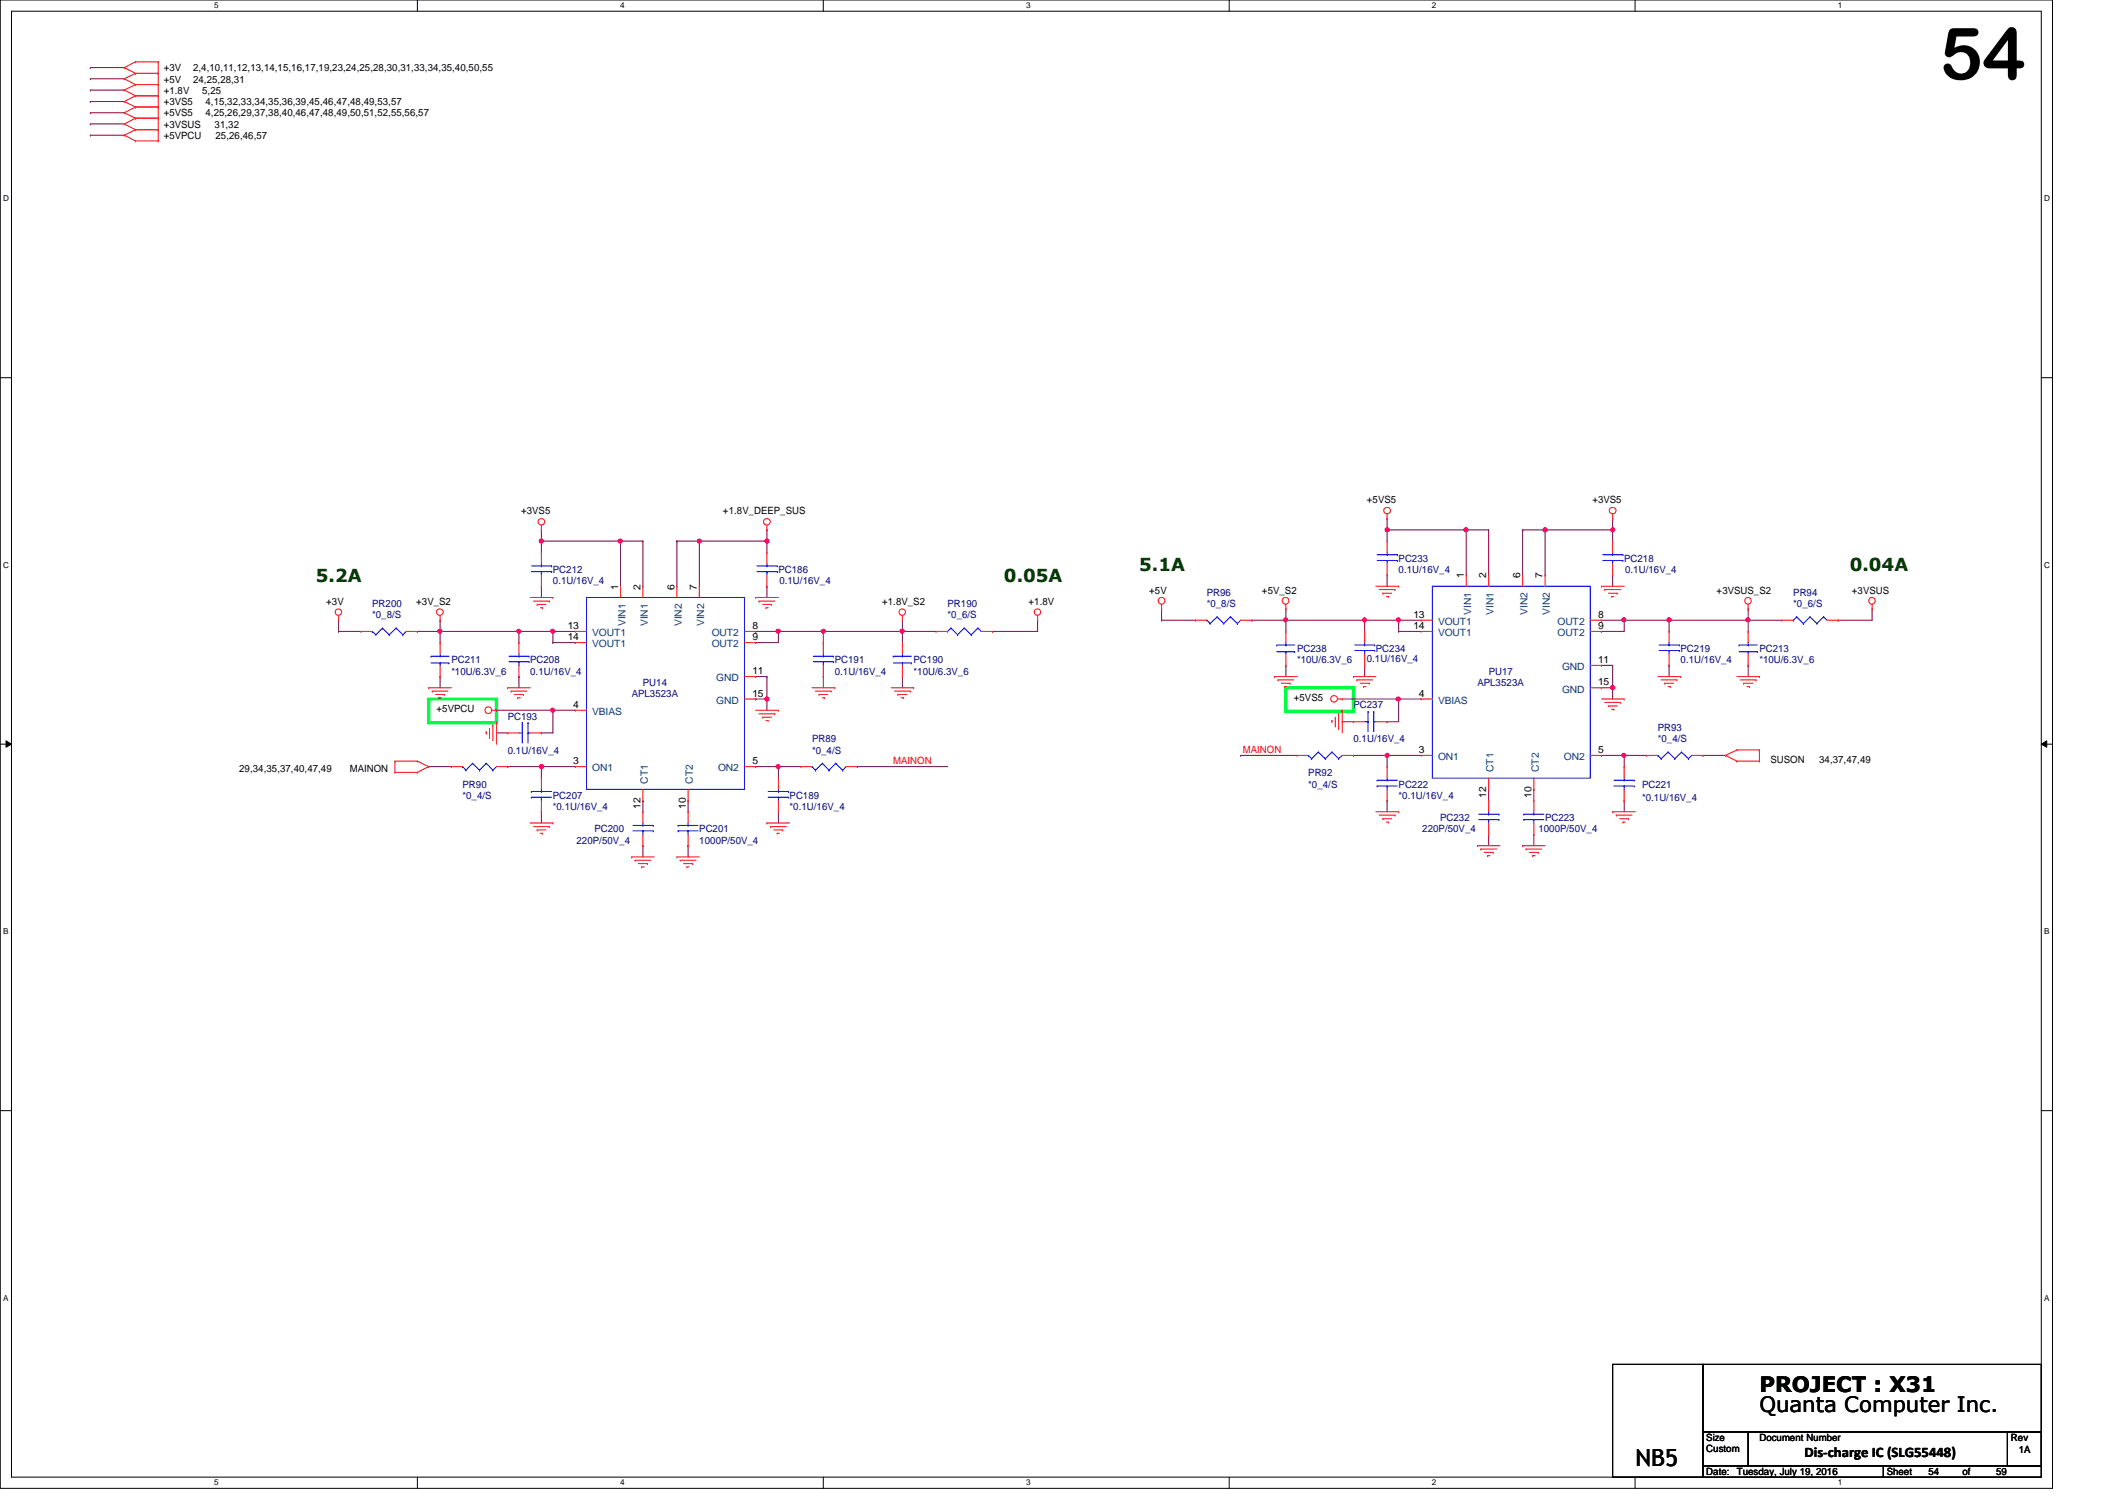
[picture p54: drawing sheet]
<svg xmlns="http://www.w3.org/2000/svg" width="297mm" height="210mm" viewBox="0 0 297 210" stroke-linecap="round" stroke-linejoin="round" font-family="sans-serif">
<defs><g id="words">
<text font-size="10.1" x="270.9" y="11.1">54</text>
<text font-size="3.3" x="228.4" y="204.7">NB5</text>
<g font-size="3">
<text x="245.7" y="197.2">Quanta Computer Inc.</text>
<text x="245.7" y="194.4">PROJECT : X31</text>
</g>
<g font-size="2.5" fill="#004000">
<text x="44.1" y="81.3">5.2A</text>
<text x="140.2" y="81.3">0.05A</text>
<text x="159.1" y="79.7">5.1A</text>
<text x="258.3" y="79.7">0.04A</text>
</g>
<text font-size="2" x="252" y="203.5">Dis-charge IC (SLG55448)</text>
<g font-size="1.4">
<text x="22.9" y="9.9">+3V</text>
<text x="22.9" y="11.6">+5V</text>
<text x="27" y="9.9">2,4,10,11,12,13,14,15,16,17,19,23,24,25,28,30,31,33,34,35,40,50,55</text>
<text x="27" y="11.6">24,25,28,31</text>
<text x="22.9" y="14.7">+3VS5</text>
<text x="22.9" y="16.3">+5VS5</text>
<text x="22.9" y="17.8">+3VSUS</text>
<text x="22.9" y="13.1">+1.8V</text>
<text x="28.2" y="13.1">5,25</text>
<text x="28.7" y="14.7">4,15,32,33,34,35,36,39,45,46,47,48,49,53,57</text>
<text x="28.7" y="16.3">4,25,26,29,37,38,40,46,47,48,49,50,51,52,55,56,57</text>
<text x="30" y="17.8">31,32</text>
<text x="22.9" y="19.4">+5VPCU</text>
<text x="30.1" y="19.4">25,26,46,57</text>
<text x="72.8" y="71.8">+3VS5</text>
<text x="101" y="71.8">+1.8V_DEEP_SUS</text>
<text x="190.9" y="70.3">+5VS5</text>
<text x="222.4" y="70.3">+3VS5</text>
<text x="86.3" y="82.3" transform="rotate(-90 86.3 82.3)">1</text>
<text x="89.4" y="82.3" transform="rotate(-90 89.4 82.3)">2</text>
<text x="94.2" y="82.3" transform="rotate(-90 94.2 82.3)">6</text>
<text x="97.3" y="82.3" transform="rotate(-90 97.3 82.3)">7</text>
<text x="160.5" y="82.9">+5V</text>
<text x="176.2" y="82.9">+5V_S2</text>
<text x="204.4" y="80.8" transform="rotate(-90 204.4 80.8)">1</text>
<text x="207.6" y="80.8" transform="rotate(-90 207.6 80.8)">2</text>
<text x="212.3" y="80.8" transform="rotate(-90 212.3 80.8)">6</text>
<text x="215.4" y="80.8" transform="rotate(-90 215.4 80.8)">7</text>
<text x="239.7" y="82.9">+3VSUS_S2</text>
<text x="258.6" y="82.9">+3VSUS</text>
<text x="45.5" y="84.5">+3V</text>
<text x="58.1" y="84.5">+3V_S2</text>
<text x="79.3" y="89.4">14</text>
<text x="79.3" y="87.8">13</text>
<text x="105.1" y="89.4">9</text>
<text x="105.1" y="87.8">8</text>
<text x="123.2" y="84.5">+1.8V_S2</text>
<text x="143.6" y="84.5">+1.8V</text>
<text x="197.4" y="87.8">14</text>
<text x="197.4" y="86.3">13</text>
<text x="223.2" y="87.8">9</text>
<text x="223.2" y="86.3">8</text>
<text x="105.1" y="94.1">11</text>
<text x="223.2" y="92.6">11</text>
<text x="223.2" y="95.7">15</text>
<text x="61" y="99.4">+5VPCU</text>
<text x="80" y="98.8">4</text>
<text x="105.1" y="97.3">15</text>
<text x="180.7" y="97.8">+5VS5</text>
<text x="198.2" y="97.3">4</text>
<text x="33.4" y="107.8">29,34,35,37,40,47,49</text>
<text x="48.8" y="107.8">MAINON</text>
<text x="80" y="106.7">3</text>
<text x="105.1" y="106.7">5</text>
<text x="198.2" y="105.2">3</text>
<text x="223.2" y="105.2">5</text>
<text x="247.3" y="106.5">SUSON</text>
<text x="254" y="106.5">34,37,47,49</text>
<text x="89.4" y="112.9" transform="rotate(-90 89.4 112.9)">12</text>
<text x="95.8" y="112.9" transform="rotate(-90 95.8 112.9)">10</text>
<text x="207.6" y="111.4" transform="rotate(-90 207.6 111.4)">12</text>
<text x="213.9" y="111.4" transform="rotate(-90 213.9 111.4)">10</text>
<text x="238.3" y="202.7">Custom</text>
<text x="238.3" y="201.3">Size</text>
<text x="245.7" y="201.3">Document Number</text>
<text x="280.8" y="201.3">Rev</text>
<text x="281.9" y="202.9">1A</text>
<text x="238.3" y="206">Date:</text>
<text x="242.6" y="206">Tuesday, July 19, 2016</text>
<text x="263.5" y="206">Sheet</text>
<text x="269.3" y="206">54</text>
<text x="274.1" y="206">of</text>
<text x="278.8" y="206">59</text>
</g>
<g font-size="1.4" fill="#000080">
<text x="77.2" y="80.1">PC212</text>
<text x="77.2" y="81.6">0.1U/16V_4</text>
<text x="108.7" y="80.1">PC186</text>
<text x="108.8" y="81.6">0.1U/16V_4</text>
<text x="168.5" y="83.2">PR96</text>
<text x="195.3" y="78.5">PC233</text>
<text x="195.3" y="80.1">0.1U/16V_4</text>
<text x="226.8" y="78.5">PC218</text>
<text x="226.9" y="80.1">0.1U/16V_4</text>
<text x="250.4" y="83.2">PR94</text>
<text x="52" y="84.8">PR200</text>
<text x="52" y="86.4">*0_8/S</text>
<text x="132.3" y="84.8">PR190</text>
<text x="132.3" y="86.4">*0_6/S</text>
<text x="168.5" y="84.8">*0_8/S</text>
<text x="250.4" y="84.8">*0_6/S</text>
<text x="63" y="92.6">PC211</text>
<text x="63" y="94.2">*10U/6.3V_6</text>
<text x="74" y="92.6">PC208</text>
<text x="74" y="94.2">0.1U/16V_4</text>
<text x="89.8" y="95.8">PU14</text>
<text x="116.6" y="92.6">PC191</text>
<text x="116.6" y="94.2">0.1U/16V_4</text>
<text x="127.6" y="92.6">PC190</text>
<text x="127.6" y="94.2">*10U/6.3V_6</text>
<text x="181.1" y="91.1">PC238</text>
<text x="181.1" y="92.6">*10U/6.3V_6</text>
<text x="190.9" y="92.5">0.1U/16V_4</text>
<text x="192.1" y="91.1">PC234</text>
<text x="206.3" y="95.8">APL3523A</text>
<text x="207.9" y="94.2">PU17</text>
<text x="234.7" y="91.1">PC219</text>
<text x="234.7" y="92.6">0.1U/16V_4</text>
<text x="245.7" y="91.1">PC213</text>
<text x="245.7" y="92.6">*10U/6.3V_6</text>
<text x="70.9" y="100.5">PC193</text>
<text x="88.2" y="97.4">APL3523A</text>
<text x="189" y="98.9">PC237</text>
<text x="70.9" y="105.2">0.1U/16V_4</text>
<text x="113.4" y="103.7">PR89</text>
<text x="113.4" y="105.2">*0_4/S</text>
<text x="189" y="103.7">0.1U/16V_4</text>
<text x="231.5" y="102.1">PR93</text>
<text x="231.5" y="103.7">*0_4/S</text>
<text x="64.6" y="110">PR90</text>
<text x="64.6" y="111.5">*0_4/S</text>
<text x="77.2" y="111.5">PC207</text>
<text x="77.2" y="113.1">*0.1U/16V_4</text>
<text x="110.3" y="111.5">PC189</text>
<text x="110.3" y="113.1">*0.1U/16V_4</text>
<text x="182.7" y="108.4">PR92</text>
<text x="182.7" y="110">*0_4/S</text>
<text x="195.3" y="110">PC222</text>
<text x="195.3" y="111.5">*0.1U/16V_4</text>
<text x="229.3" y="110">PC221</text>
<text x="229.3" y="111.8">*0.1U/16V_4</text>
<text x="80.5" y="117.9">220P/50V_4</text>
<text x="83" y="116.2">PC200</text>
<text x="97.7" y="116.2">PC201</text>
<text x="97.7" y="117.9">1000P/50V_4</text>
<text x="198.6" y="116.2">220P/50V_4</text>
<text x="201.1" y="114.7">PC232</text>
<text x="214.8" y="116.2">1000P/50V_4</text>
<text x="215.8" y="114.7">PC223</text>
</g>
<g font-size="1.4" fill="#004080">
<text x="82.7" y="88.9">VOUT1</text>
<text x="87.3" y="87.5" transform="rotate(-90 87.3 87.5)">VIN1</text>
<text x="90.5" y="87.5" transform="rotate(-90 90.5 87.5)">VIN1</text>
<text x="95.2" y="87.5" transform="rotate(-90 95.2 87.5)">VIN2</text>
<text x="98.3" y="87.5" transform="rotate(-90 98.3 87.5)">VIN2</text>
<text x="99.4" y="88.9">OUT2</text>
<text x="200.8" y="88.9">VOUT1</text>
<text x="200.8" y="87.3">VOUT1</text>
<text x="205.4" y="85.9" transform="rotate(-90 205.4 85.9)">VIN1</text>
<text x="208.6" y="85.9" transform="rotate(-90 208.6 85.9)">VIN1</text>
<text x="213.3" y="85.9" transform="rotate(-90 213.3 85.9)">VIN2</text>
<text x="216.4" y="85.9" transform="rotate(-90 216.4 85.9)">VIN2</text>
<text x="217.5" y="88.9">OUT2</text>
<text x="217.5" y="87.3">OUT2</text>
<text x="82.7" y="90.4">VOUT1</text>
<text x="99.4" y="90.4">OUT2</text>
<text x="100" y="95.2">GND</text>
<text x="218.1" y="93.6">GND</text>
<text x="82.7" y="99.9">VBIAS</text>
<text x="100" y="98.3">GND</text>
<text x="200.8" y="98.3">VBIAS</text>
<text x="218.1" y="96.7">GND</text>
<text x="82.7" y="107.7">ON1</text>
<text x="100.3" y="107.7">ON2</text>
<text x="200.8" y="106.2">ON1</text>
<text x="208.6" y="107.9" transform="rotate(-90 208.6 107.9)">CT1</text>
<text x="214.9" y="107.9" transform="rotate(-90 214.9 107.9)">CT2</text>
<text x="218.4" y="106.2">ON2</text>
<text x="90.5" y="109.4" transform="rotate(-90 90.5 109.4)">CT1</text>
<text x="96.8" y="109.4" transform="rotate(-90 96.8 109.4)">CT2</text>
</g>
<g font-size="1.4" fill="#f00">
<text x="124.8" y="106.8">MAINON</text>
<text x="173.6" y="105.2">MAINON</text>
</g>
<g font-size="1.1">
<text x="29.9" y="1.1">5</text>
<text x="86.6" y="1.1">4</text>
<text x="143.3" y="1.1">3</text>
<text x="200" y="1.1">2</text>
<text x="256.7" y="1.1">1</text>
<text x=".5" y="28.1">D</text>
<text x="285.5" y="28.1">D</text>
<text x=".5" y="79.3">C</text>
<text x="285.5" y="79.3">C</text>
<text x=".5" y="130.5">B</text>
<text x="285.5" y="130.5">B</text>
<text x=".5" y="181.7">A</text>
<text x="285.5" y="181.7">A</text>
<text x="29.9" y="207.4">5</text>
<text x="86.6" y="207.4">4</text>
<text x="143.3" y="207.4">3</text>
<text x="200" y="207.4">2</text>
<text x="256.7" y="207.4">1</text>
</g>
</g></defs>
<path d="M0 0h286.6v207.9h-286.6zM1.6 1.6h283.5v204.7h-283.5z" fill="none" stroke="#000" stroke-width=".14"/>
<g fill="#fff">
<path d="M29.9 .2h.6v1.2h-.6z"/>
<path d="M29.9 206.5h.6v1.1h-.6z"/>
</g>
<path d="M58.3 0v1.6M58.3 206.3v1.6" fill="none" stroke="#000" stroke-width=".14"/>
<g fill="#fff">
<path d="M86.6 .2h.6v1.2h-.6z"/>
<path d="M86.6 206.5h.6v1.1h-.6z"/>
</g>
<path d="M115 0v1.6M115 206.3v1.6" fill="none" stroke="#000" stroke-width=".14"/>
<g fill="#fff">
<path d="M143.3 .2h.6v1.2h-.6z"/>
<path d="M143.3 206.5h.6v1.1h-.6z"/>
</g>
<path d="M171.7 0v1.6M171.7 206.3v1.6" fill="none" stroke="#000" stroke-width=".14"/>
<g fill="#fff">
<path d="M200 .2h.6v1.2h-.6z"/>
<path d="M200 206.5h.6v1.1h-.6z"/>
</g>
<path d="M228.3 0v1.6M228.3 206.3v1.6" fill="none" stroke="#000" stroke-width=".14"/>
<g fill="#fff">
<path d="M256.7 .2h.6v1.2h-.6z"/>
<path d="M256.7 206.5h.6v1.1h-.6z"/>
<path d="M.5 27.1h.7v1.2h-.7z"/>
<path d="M285.5 27.1h.8v1.2h-.8z"/>
<path d="M.5 78.3h.7v1.2h-.7z"/>
<path d="M285.5 78.3h.8v1.2h-.8z"/>
</g>
<path d="M0 52.7h1.6M285.1 52.7h1.5" fill="none" stroke="#000" stroke-width=".14"/>
<g fill="#fff">
<path d="M.5 129.5h.7v1.2h-.7z"/>
<path d="M285.5 129.5h.7v1.2h-.7z"/>
</g>
<path d="M0 103.9h1.6M.8 103.5l.8 .4-.8 .5zM285.1 103.9l.7-.4v.9zM285.1 103.9h1.5" fill="none" stroke="#000" stroke-width=".14"/>
<path d="M.8 103.5l.8 .4-.8 .5zM285.1 103.9l.7-.4v.9z" fill="#000"/>
<g fill="#fff">
<path d="M.5 180.7h.7v1.2h-.7z"/>
<path d="M285.5 180.7h.7v1.2h-.7z"/>
</g>
<path d="M0 155.1h1.6M285.1 155.1h1.5" fill="none" stroke="#000" stroke-width=".14"/>
<path d="M59.9 97.6h9.4v3.3h-9.4zM179.6 96.1h9.4v3.3h-9.4z" fill="none" stroke="#00ff40" stroke-width=".47"/>
<path d="M75.6 75.6h.1M75.6 75.6v1.6M94.5 75.6h.1M94.5 75.6v6.3M94.5 75.6h3.2M97.7 75.6h.1M97.7 75.6v6.3M107.1 74h.1M107.1 74v1.6M107.1 81.9h.1M107.1 81.9v1.5" fill="none" stroke="#800040" stroke-width=".14"/>
<circle cx="97.7" cy="75.6" r=".3" fill="#f0f"/>
<circle cx="97.7" cy="75.6" r=".3" fill="none" stroke="#f0f" stroke-width=".14"/>
<path d="M97.7 75.6h.1M97.7 75.6h9.4M107.1 75.6h.1M107.1 75.6v1.6" fill="none" stroke="#800040" stroke-width=".14"/>
<circle cx="107.1" cy="75.6" r=".3" fill="#f0f"/>
<circle cx="107.1" cy="75.6" r=".3" fill="none" stroke="#f0f" stroke-width=".14"/>
<path d="M105.5 97.6h.1M105.5 94.5h.1M105.5 97.6h1.6M105.5 94.5h1.6M107.1 97.6h.1M107.1 94.5h.1M107.1 94.5v4.7" fill="none" stroke="#800040" stroke-width=".14"/>
<circle cx="107.1" cy="97.6" r=".3" fill="#f0f"/>
<circle cx="107.1" cy="97.6" r=".3" fill="none" stroke="#f0f" stroke-width=".14"/>
<path d="M86.7 75.6h.1M86.7 75.6v6.3M69.3 102.4h.1M69.3 102.4h1.6M89.8 118.1h.1M89.8 118.1v1.6" fill="none" stroke="#800040" stroke-width=".14"/>
<circle cx="86.6" cy="75.6" r=".3" fill="#f0f"/>
<circle cx="86.6" cy="75.6" r=".3" fill="none" stroke="#f0f" stroke-width=".14"/>
<path d="M75.6 75.6h.1M75.6 75.6h14.2M86.7 75.6h.1M89.8 75.6h.1M89.8 75.6v6.3M75.6 81.9h.1M75.6 81.9v1.5M105.5 89.7h.1M105.5 89.7h3.2M108.7 88.2h.1M108.7 88.2h6.3" fill="none" stroke="#800040" stroke-width=".14"/>
<circle cx="115" cy="88.2" r=".29" fill="#f0f"/>
<circle cx="115" cy="88.2" r=".29" fill="none" stroke="#f0f" stroke-width=".14"/>
<circle cx="108.7" cy="88.2" r=".29" fill="#f0f"/>
<circle cx="108.7" cy="88.2" r=".29" fill="none" stroke="#f0f" stroke-width=".14"/>
<g fill="none" stroke="#800040" stroke-width=".14">
<path d="M75.6 74h.1M75.6 74v1.6M115 94.5h.1M115 88.2h.1M115 88.2v1.5M115 94.5v1.6M115 88.2h11M126 94.5h.1M126 88.2h.1M126 88.2v1.5M126 94.5v1.6M96.1 118.1h.1"/>
<path d="M96.1 118.1v1.6"/>
</g>
<circle cx="75.6" cy="75.6" r=".3" fill="#f0f"/>
<circle cx="75.6" cy="75.6" r=".3" fill="none" stroke="#f0f" stroke-width=".14"/>
<path d="M69.3 99.2h.1M69.3 99.2h7.9" fill="none" stroke="#800040" stroke-width=".14"/>
<circle cx="77.2" cy="99.2" r=".3" fill="#f0f"/>
<circle cx="77.2" cy="99.2" r=".3" fill="none" stroke="#f0f" stroke-width=".14"/>
<g fill="none" stroke="#800040" stroke-width=".14">
<path d="M47.3 86.6h.1M47.3 86.6v1.6M58.3 88.2h.1M58.3 88.2h3.2M77.2 99.2h.1M77.2 99.2v3.2M126 88.2h.1M126 88.2h4.7M75.6 113.4h.1M75.6 113.4v1.5M89.8 111.8h.1M89.8 111.8v1.6"/>
<path d="M96.1 111.8h.1M96.1 111.8v1.6"/>
</g>
<circle cx="126" cy="88.2" r=".29" fill="#f0f"/>
<circle cx="126" cy="88.2" r=".29" fill="none" stroke="#f0f" stroke-width=".14"/>
<g fill="none" stroke="#800040" stroke-width=".14">
<path d="M72.5 88.2h.1M72.5 88.2h4.7M77.2 99.2h.1M77.2 99.2h3.1M105.5 88.2h.1M105.5 88.2h3.2M108.7 88.2h.1M108.7 88.2v1.5M138.6 88.2h.1M144.9 86.6h.1M144.9 86.6v1.6h-6.3M59.9 107.1h.1"/>
<path d="M59.9 107.1h3.1"/>
</g>
<circle cx="77.2" cy="88.2" r=".29" fill="#f0f"/>
<circle cx="77.2" cy="88.2" r=".29" fill="none" stroke="#f0f" stroke-width=".14"/>
<circle cx="72.4" cy="88.2" r=".29" fill="#f0f"/>
<circle cx="72.4" cy="88.2" r=".29" fill="none" stroke="#f0f" stroke-width=".14"/>
<path d="M61.5 94.5h.1M61.5 88.2h.1M61.5 88.2v1.5M61.5 94.5v1.6M61.5 88.2h11M72.5 94.5h.1M72.5 88.2h.1M72.5 88.2v1.5M72.5 94.5v1.6" fill="none" stroke="#800040" stroke-width=".14"/>
<circle cx="61.4" cy="88.2" r=".29" fill="#f0f"/>
<circle cx="61.4" cy="88.2" r=".29" fill="none" stroke="#f0f" stroke-width=".14"/>
<path d="M61.5 86.6h.1M61.5 86.6v1.6M77.2 89.7h.1M77.2 88.2h.1M77.2 89.7h3.1M77.2 88.2v1.5M77.2 88.2h3.1M108.7 107.1h.1M108.7 107.1v1.6M108.7 107.1h3.1" fill="none" stroke="#800040" stroke-width=".14"/>
<circle cx="108.7" cy="107.1" r=".3" fill="#f0f"/>
<circle cx="108.7" cy="107.1" r=".3" fill="none" stroke="#f0f" stroke-width=".14"/>
<path d="M70.9 107.1h.1M70.9 107.1h9.4M75.6 107.1h.1M75.6 107.1v1.6M105.5 107.1h.1M105.5 107.1h3.2M108.7 113.4h.1M108.7 113.4v1.5" fill="none" stroke="#800040" stroke-width=".14"/>
<circle cx="75.6" cy="107.1" r=".3" fill="#f0f"/>
<circle cx="75.6" cy="107.1" r=".3" fill="none" stroke="#f0f" stroke-width=".14"/>
<g fill="none" stroke="#800040" stroke-width=".14">
<path d="M193.7 74h.1M193.7 74v1.6M212.6 74h.1M212.6 74v6.3M215.8 74h.1M215.8 74v6.3M225.2 72.4h.1M225.2 72.4v1.6h-12.6M126 86.6h.1M126 86.6v1.6M225.2 80.3h.1M225.2 80.3v1.6"/>
<path d="M75.6 102.4h.1M75.6 102.4h1.6M119.7 107.1h.1M119.7 107.1h12.6"/>
</g>
<circle cx="225.2" cy="74" r=".3" fill="#f0f"/>
<circle cx="225.2" cy="74" r=".3" fill="none" stroke="#f0f" stroke-width=".14"/>
<circle cx="215.8" cy="74" r=".3" fill="#f0f"/>
<circle cx="215.8" cy="74" r=".3" fill="none" stroke="#f0f" stroke-width=".14"/>
<path d="M225.2 74h.1M225.2 74v1.6M225.2 96.1h.1M225.2 96.1v1.5" fill="none" stroke="#800040" stroke-width=".14"/>
<circle cx="225.2" cy="96" r=".29" fill="#f0f"/>
<circle cx="225.2" cy="96" r=".29" fill="none" stroke="#f0f" stroke-width=".14"/>
<path d="M204.8 74h.1M204.8 74v6.3M223.6 96.1h.1M223.6 92.9h.1M223.6 92.9h1.6M225.2 92.9h.1M225.2 92.9v3.2h-1.6M187.4 100.8h.1M187.4 100.8h1.6M207.9 116.5h.1M207.9 116.5v1.6" fill="none" stroke="#800040" stroke-width=".14"/>
<circle cx="204.7" cy="74" r=".3" fill="#f0f"/>
<circle cx="204.7" cy="74" r=".3" fill="none" stroke="#f0f" stroke-width=".14"/>
<path d="M193.7 74h.1M193.7 74h14.2M204.8 74h.1M207.9 74h.1M207.9 74v6.3" fill="none" stroke="#800040" stroke-width=".14"/>
<circle cx="193.7" cy="74" r=".3" fill="#f0f"/>
<circle cx="193.7" cy="74" r=".3" fill="none" stroke="#f0f" stroke-width=".14"/>
<g fill="none" stroke="#800040" stroke-width=".14">
<path d="M193.7 80.3h.1M193.7 80.3v1.6M223.6 88.2h.1M223.6 88.2h3.2M226.8 86.6h.1M226.8 86.6h17.3M233.1 92.9h.1M233.1 86.6h.1M233.1 86.6v1.6M233.1 92.9v1.6M244.1 92.9h.1M244.1 86.6h.1"/>
<path d="M244.1 86.6v1.6M244.1 92.9v1.6"/>
</g>
<circle cx="244.1" cy="86.6" r=".3" fill="#f0f"/>
<circle cx="244.1" cy="86.6" r=".3" fill="none" stroke="#f0f" stroke-width=".14"/>
<circle cx="233.1" cy="86.6" r=".3" fill="#f0f"/>
<circle cx="233.1" cy="86.6" r=".3" fill="none" stroke="#f0f" stroke-width=".14"/>
<path d="M193.7 72.4h.1M193.7 72.4v1.6M187.4 97.6h.1M187.4 97.6h7.9M214.2 116.5h.1M214.2 116.5v1.6" fill="none" stroke="#800040" stroke-width=".14"/>
<circle cx="195.3" cy="97.6" r=".3" fill="#f0f"/>
<circle cx="195.3" cy="97.6" r=".3" fill="none" stroke="#f0f" stroke-width=".14"/>
<g fill="none" stroke="#800040" stroke-width=".14">
<path d="M162.2 85h.1M162.2 86.6h.1M162.2 86.6h4.8M162.2 85v1.6M174.8 86.6h.1M174.8 86.6h4.8M195.3 97.6h.1M195.3 97.6v3.2M226.8 86.6h.1M226.8 86.6v1.6M244.1 86.6h.1M244.1 86.6h4.7"/>
<path d="M256.7 86.6h.1M261.4 85h.1M261.4 85v1.6h-4.7M173.3 105.5h.1M173.3 105.5h7.8M193.7 111.8h.1M193.7 111.8v1.6M207.9 110.2h.1M207.9 110.2v1.6M214.2 110.2h.1M214.2 110.2v1.6"/>
</g>
<circle cx="226.8" cy="86.6" r=".3" fill="#f0f"/>
<circle cx="226.8" cy="86.6" r=".3" fill="none" stroke="#f0f" stroke-width=".14"/>
<g fill="none" stroke="#800040" stroke-width=".14">
<path d="M179.6 92.9h.1M179.6 86.6h.1M179.6 86.6h15.7M179.6 86.6v1.6M179.6 92.9v1.6M190.6 86.6h.1M190.6 92.9h.1M190.6 86.6v1.6M190.6 92.9v1.6M195.3 97.6h.1M195.3 97.6h3.2M223.6 86.6h.1"/>
<path d="M223.6 86.6h3.2"/>
</g>
<circle cx="190.5" cy="86.6" r=".29" fill="#f0f"/>
<circle cx="190.5" cy="86.6" r=".29" fill="none" stroke="#f0f" stroke-width=".14"/>
<circle cx="179.5" cy="86.6" r=".3" fill="#f0f"/>
<circle cx="179.5" cy="86.6" r=".3" fill="none" stroke="#f0f" stroke-width=".14"/>
<path d="M179.6 85h.1M179.6 85v1.6M195.3 88.2h.1M195.3 86.6h.1M195.3 88.2h3.2M195.3 86.6v1.6M195.3 86.6h3.2" fill="none" stroke="#800040" stroke-width=".14"/>
<circle cx="195.3" cy="86.6" r=".3" fill="#f0f"/>
<circle cx="195.3" cy="86.6" r=".3" fill="none" stroke="#f0f" stroke-width=".14"/>
<path d="M226.8 105.5h.1M226.8 105.5v1.6M226.8 105.5h3.2" fill="none" stroke="#800040" stroke-width=".14"/>
<circle cx="226.8" cy="105.5" r=".3" fill="#f0f"/>
<circle cx="226.8" cy="105.5" r=".3" fill="none" stroke="#f0f" stroke-width=".14"/>
<path d="M189 105.5h.1M189 105.5h9.5M193.7 105.5h.1M193.7 105.5v1.6M223.6 105.5h.1M223.6 105.5h3.2M226.8 111.8h.1M226.8 111.8v1.6M237.8 105.5h.1M237.8 105.5h3.2" fill="none" stroke="#800040" stroke-width=".14"/>
<circle cx="193.7" cy="105.5" r=".3" fill="#f0f"/>
<circle cx="193.7" cy="105.5" r=".3" fill="none" stroke="#f0f" stroke-width=".14"/>
<g fill="none" stroke="#800040" stroke-width=".14">
<path d="M12.6 9.4h.1M12.6 11h.1M12.6 14.2h.1M12.6 15.7h.1M12.6 17.3h.1M12.6 18.9h.1M12.6 12.6h.1M12.6 9.4h4.8M12.6 11h4.8M12.6 14.2h4.8M12.6 15.7h4.8M12.6 17.3h4.8"/>
<path d="M12.6 18.9h4.8M12.6 12.6h4.8M47.3 88.2h.1M47.3 88.2h3.1M244.1 85h.1M244.1 85v1.6M193.7 100.8h.1M193.7 100.8h1.6"/>
</g>
<g fill="none" stroke="#f00" stroke-width=".14">
<path d="M17.4 9.4h.1M17.4 11h.1M17.4 14.2h.1M17.4 15.7h.1M17.4 17.3h.1M17.4 18.9h.1M17.4 12.6h.1M17.4 9.4l1.5 .8M17.4 11l1.5 .8M17.4 14.2l1.5 .7M17.4 15.7l1.5 .8M17.4 17.3l1.5 .8"/>
<path d="M17.4 18.9l1.5 .8M17.4 12.6l1.5 .8M18.9 8.6h.1M18.9 10.2h.1M18.9 11.8h.1M18.9 13.4h.1M18.9 14.9h.1M18.9 16.5h.1M18.9 18.1h.1M18.9 19.7h.1M18.9 8.6l-1.5 .8M18.9 8.6h3.2"/>
<path d="M18.9 10.2h3.2M18.9 10.2l-1.5 .8M18.9 11.8h3.2M18.9 13.4l-1.5 .8M18.9 13.4h3.2M18.9 14.9h3.2M18.9 14.9l-1.5 .8M18.9 16.5h3.2M18.9 16.5l-1.5 .8M18.9 18.1h3.2M18.9 18.1l-1.5 .8M18.9 19.7h3.2"/>
<path d="M18.9 11.8l-1.5 .8M22.1 8.6h.1M22.1 10.2h.1M22.1 11.8h.1M22.1 13.4h.1M22.1 14.9h.1M22.1 16.5h.1M22.1 18.1h.1M22.1 19.7h.1M22.1 8.6v11.1M75.6 74h.1M75.6 77.2h.1"/>
<path d="M75.6 73.4v.6M75.6 77.2v1.5M107.1 74h.1M107.1 77.2h.1M107.1 73.4v.6M107.1 77.2v1.5M193.7 72.4h.1M193.7 75.6h.1M193.7 71.8v.6M193.7 75.6v1.6M193.7 78.7v1.6M225.2 72.4h.1"/>
<path d="M225.2 75.6h.1M225.2 71.8v.6M225.2 75.6v1.6M225.2 78.7v1.6M47.3 86.6h.1M47.3 86v.6M50.4 88.2h.1M50.4 88.2h1.6M56.7 88.2h1.6M58.3 88.2h.1M59.9 96.1h.1M59.9 96.1h3.1"/>
<path d="M60.4 96.5h.1M60.4 96.5h2.2M60.8 97h1.3M61.3 97.5h.1M61.3 97.5h.3M61.5 86.6h.1M61.5 89.7h.1M61.5 94.5h.1M61.5 86v.6M61.5 89.7v1.6M61.5 92.9v1.6M62.1 97h.1"/>
<path d="M68.7 99.2h.6M69.3 99.2h.1M70.9 96.1h.1M70.9 96.1h3.1M71.4 96.5h.1M71.4 96.5h2.2M71.8 97h1.3M72.3 97.5h.1M72.3 97.5h.3M72.5 89.7h.1M72.5 94.5h.1M72.5 89.7v1.6"/>
<path d="M72.5 92.9v1.6M73.1 97h.1M74 83.4h3.2M74.5 83.9h2.2M75 84.4h.1M75 84.4h1.2M75.5 84.9h.3M75.6 81.9h.1M75.6 80.3v1.6M75.8 84.9h.1M76.7 83.9h.1M77.2 83.4h.1"/>
<path d="M80.3 89.7h.1M80.3 88.2h.1M80.3 99.2h.1M80.3 99.2h1.6M80.3 88.2h1.6M80.3 89.7h1.6M86.7 81.9h.1M86.7 81.9v1.5M89.8 81.9h.1M89.8 81.9v1.5M94.5 81.9h.1M94.5 81.9v1.5"/>
<path d="M97.7 81.9h.1M97.7 81.9v1.5M104 94.5h1.5M104 97.6h1.5M104 88.2h1.5M104 89.7h1.5M105.5 83.4h.1M105.5 94.5h.1M105.5 89.7h.1M105.5 88.2h.1M105.5 97.6h.1M105.5 83.4h3.2"/>
<path d="M105.5 99.2h3.2M106 83.9h.1M106 83.9h2.2M106 99.7h2.2M106.5 84.4h1.2M107 84.9h.1M107 84.9h.3M107.1 81.9h.1M107.1 80.3v1.6M107.7 84.4h.1M108.2 99.7h.1M108.7 99.2h.1"/>
<path d="M113.4 96.1h3.2M113.9 96.5h2.2M114.4 97h.1M114.4 97h1.2M114.8 97.5h.3M115 89.7h.1M115 94.5h.1M115 89.7v1.6M115 92.9v1.6M115.1 97.5h.1M116.1 96.5h.1M116.6 96.1h.1"/>
<path d="M124.5 96.1h3.1M124.9 96.5h2.2M125.4 97h.1M125.4 97h1.3M125.9 97.5h.3M126 86.6h.1M126 89.7h.1M126 94.5h.1M126 86v.6M126 89.7v1.6M126 92.9v1.6M126.2 97.5h.1"/>
<path d="M127.1 96.5h.1M127.6 96.1h.1M130.7 88.2h.1M130.7 88.2h1.6M137 88.2h1.6M138.6 88.2h.1M144.9 86.6h.1M144.9 86v.6M162.2 85h.1M162.2 84.4v.6M167 86.6h.1M167 86.6h1.5"/>
<path d="M173.3 86.6h1.5M174.8 86.6h.1M178 94.5h.1M178 94.5h3.1M178.5 95h.1M178.5 95h2.2M178.9 95.4h1.3M179.4 95.9h.1M179.4 95.9h.3M179.6 85h.1M179.6 88.2h.1M179.6 92.9h.1"/>
<path d="M179.6 84.4v.6M179.6 88.2v1.5M179.6 91.3v1.6M180.2 95.4h.1M186.8 97.6h.6M186.9 99.7h.1M186.9 99.7v2.2M187.4 99.2h.1M187.4 97.6h.1M187.4 99.2v3.2M189 94.5h.1M189 94.5h3.1"/>
<path d="M189.5 95h.1M189.5 95h2.2M189.9 95.4h1.3M190.4 95.9h.1M190.4 95.9h.4M190.6 88.2h.1M190.6 92.9h.1M190.6 88.2v1.5M190.6 91.3v1.6M191.2 95.4h.1M192.1 81.9h3.2M192.6 82.3h2.2"/>
<path d="M193.1 82.8h.1M193.1 82.8h1.2M193.6 83.3h.3M193.7 80.3h.1M193.9 83.3h.1M194.8 82.3h.1M195.3 81.9h.1M198.5 88.2h.1M198.5 86.6h.1M198.5 97.6h.1M198.5 97.6h1.5M198.5 88.2h1.5"/>
<path d="M198.5 86.6h1.5M204.8 80.3h.1M204.8 80.3v1.6M207.9 80.3h.1M207.9 80.3v1.6M212.6 80.3h.1M212.6 80.3v1.6M215.8 80.3h.1M215.8 80.3v1.6M222.1 96.1h1.5M222.1 88.2h1.5M222.1 86.6h1.5"/>
<path d="M222.1 92.9h1.5M223.6 81.9h.1M223.6 92.9h.1M223.6 88.2h.1M223.6 86.6h.1M223.6 96.1h.1M223.6 81.9h3.2M223.6 97.6h3.2M224.1 82.3h.1M224.1 82.3h2.2M224.1 98.1h2.2M224.6 98.6h.1"/>
<path d="M224.6 82.8h1.2M224.6 98.6h1.2M225.1 83.3h.1M225.1 83.3h.3M225.1 99.1h.3M225.2 80.3h.1M225.4 99.1h.1M225.8 82.8h.1M226.3 98.1h.1M226.8 97.6h.1M231.5 94.5h3.2M232 95h2.2"/>
<path d="M232.5 95.4h.1M232.5 95.4h1.2M233 95.9h.3M233.1 88.2h.1M233.1 92.9h.1M233.1 88.2v1.5M233.1 91.3v1.6M233.3 95.9h.1M234.2 95h.1M234.7 94.5h.1M242.6 94.5h3.1M243 95h2.2"/>
<path d="M243.5 95.4h.1M243.5 95.4h1.3M244 95.9h.3M244.1 85h.1M244.1 88.2h.1M244.1 92.9h.1M244.1 84.4v.6M244.1 88.2v1.5M244.1 91.3v1.6M244.3 95.9h.1M245.2 95h.1M245.7 94.5h.1"/>
<path d="M248.8 86.6h.1M248.8 86.6h1.6M255.1 86.6h1.6M256.7 86.6h.1M261.4 85h.1M261.4 84.4v.6M55.2 107.9h.1M55.2 106.3h.1M55.2 106.3h3.1M55.2 107.9h3.1M55.2 106.3v1.6M58.3 106.3h.1"/>
<path d="M58.3 107.9h.1M58.3 106.3l1.6 .8M59.9 107.1h.1M59.9 107.1l-1.6 .8M63 107.1h.1M63 107.1h1.6M67.9 102.2h.1M67.9 102.2v.3M68.4 103h.1M68.4 101.7v1.3M68.8 101.3h.1M68.8 101.3v2.2"/>
<path d="M69.3 100.8h.1M69.3 100.8v3.1M69.3 107.1h1.6M70.9 102.4h.1M70.9 107.1h.1M70.9 102.4h1.6M74 114.9h3.2M74 102.4h1.6M74.5 115.4h2.2M75 115.9h.1M75 115.9h1.2M75.5 116.4h.3"/>
<path d="M75.6 108.7h.1M75.6 113.4h.1M75.6 102.4h.1M75.6 108.7v1.5M75.6 111.8v1.6M75.8 116.4h.1M76.7 115.4h.1M77.2 114.9h.1M80.3 107.1h.1M80.3 107.1h1.6M88.2 119.7h.1M88.2 119.7h3.2"/>
<path d="M89.8 111.8h.1M89.8 113.4h.1M89.8 118.1h.1M89.8 110.2v1.6M89.8 113.4v1.5M89.8 116.5v1.6M94.5 119.7h.1M94.5 119.7h3.2M96.1 113.4h.1M96.1 118.1h.1M96.1 111.8h.1M96.1 110.2v1.6"/>
<path d="M96.1 113.4v1.5M96.1 116.5v1.6M104 107.1h1.5M105.5 107.1h.1M106.5 100.2h.1M106.5 100.2h1.2M107 100.6h.3M107.1 114.9h.1M107.1 114.9h3.2M107.3 100.6h.1M107.6 115.4h.1M107.6 115.4h2.2"/>
<path d="M108.1 115.9h1.2M108.5 116.4h.1M108.5 116.4h.3M108.7 108.7h.1M108.7 113.4h.1M108.7 108.7v1.5M108.7 111.8v1.6M109.3 115.9h.1M111.8 107.1h.1M111.8 107.1h1.6M118.1 107.1h1.6M119.7 107.1h.1"/>
<path d="M181.1 105.5h.1M181.1 105.5h1.6M186 100.6h.1M186 100.6v.3M186.5 101.4h.1M186.5 100.2v1.2M187.4 105.5h1.6M189 105.5h.1M189 100.8h.1M189 100.8h1.6M192.1 113.4h3.2M192.1 100.8h1.6"/>
<path d="M192.6 113.8h2.2M193.1 114.3h.1M193.1 114.3h1.2M193.6 114.8h.3M193.7 107.1h.1M193.7 111.8h.1M193.7 100.8h.1M193.7 107.1v1.6M193.7 110.2v1.6M193.9 114.8h.1M194.8 113.8h.1M195.3 113.4h.1"/>
<path d="M198.5 105.5h.1M198.5 105.5h1.5M206.3 118.1h.1M206.3 118.1h3.2M206.8 118.6h.1M206.8 118.6h2.2M207.3 119h1.2M207.7 119.5h.1M207.7 119.5h.4M207.9 111.8h.1M207.9 116.5h.1M207.9 110.2h.1"/>
<path d="M207.9 108.7v1.5M207.9 111.8v1.6M207.9 114.9v1.6M208.5 119h.1M212.6 118.1h.1M212.6 118.1h3.2M213.1 118.6h.1M213.1 118.6h2.2M213.6 119h1.2M214 119.5h.1M214 119.5h.4M214.2 111.8h.1"/>
<path d="M214.2 116.5h.1M214.2 110.2h.1M214.2 108.7v1.5M214.2 111.8v1.6M214.2 114.9v1.6M214.8 119h.1M222.1 105.5h1.5M223.6 105.5h.1M225.2 113.4h.1M225.2 113.4h3.2M225.7 113.8h.1M225.7 113.8h2.2"/>
<path d="M226.2 114.3h1.2M226.6 114.8h.1M226.6 114.8h.3M226.8 107.1h.1M226.8 111.8h.1M226.8 107.1v1.6M226.8 110.2v1.6M227.4 114.3h.1M230 105.5h.1M230 105.5h1.5M236.3 105.5h1.5M237.8 105.5h.1"/>
<path d="M241 105.5h.1M241 105.5l1.6 .8M242.6 106.3h.1M242.6 104.7h.1M242.6 106.3h3.1M242.6 104.7h3.1M242.6 104.7l-1.6 .8M245.7 106.3h.1M245.7 104.7h.1M245.7 104.7v1.6M88.7 120.1h.1M88.7 120.1h2.2"/>
<path d="M89.2 120.6h1.2M89.6 121.1h.1M89.6 121.1h.4M90.4 120.6h.1M95 120.1h.1M95 120.1h2.2M95.5 120.6h1.2M95.9 121.1h.1M95.9 121.1h.4M96.7 120.6h.1"/>
<circle cx="75.6" cy="72.9" r=".46"/>
<circle cx="107.1" cy="72.9" r=".46"/>
<circle cx="193.7" cy="71.3" r=".46"/>
<circle cx="225.2" cy="71.3" r=".46"/>
<circle cx="47.3" cy="85.5" r=".45"/>
<circle cx="61.4" cy="85.5" r=".46"/>
<circle cx="68.2" cy="99.2" r=".47"/>
<circle cx="126" cy="85.5" r=".45"/>
<circle cx="144.9" cy="85.5" r=".45"/>
<circle cx="162.2" cy="83.9" r=".47"/>
<circle cx="179.5" cy="83.9" r=".47"/>
<circle cx="186.3" cy="97.6" r=".46"/>
<circle cx="244.1" cy="83.9" r=".46"/>
<circle cx="261.4" cy="83.9" r=".46"/>
</g>
<path d="M225.2 190.5h12.6v15.8h-12.6zM237.8 190.5h47.3v9.5h-47.3zM237.8 200h6.3v4.7h-6.3zM244.1 200h41v4.7h-41zM280.3 200h4.8v4.7h-4.8zM237.8 204.7h25.2v1.6h-25.2zM263 204.7h22.1v1.6h-22.1z" fill="none" stroke="#000" stroke-width=".14"/>
<g fill="none" stroke="#00f" stroke-width=".14">
<path d="M74.2 79.8h2.8M74.2 79h2.8M75.6 79h.1M75.6 79.8h.1M75.6 78.7v.3M75.6 79.8v.5M77 79.8h.1M77 79h.1M105.7 79.8h2.8M105.7 79h2.8M107.1 79h.1M107.1 79.8h.1"/>
<path d="M107.1 78.7v.3M107.1 79.8v.5M108.5 79.8h.1M108.5 79h.1M192.3 78.3h2.9M192.3 77.5h2.9M193.7 77.5h.1M193.7 78.3h.1M193.7 77.2v.3M193.7 78.3v.4M195.2 78.3h.1M195.2 77.5h.1"/>
<path d="M223.8 78.3h2.8M223.8 77.5h2.8M225.2 77.5h.1M225.2 78.3h.1M225.2 77.2v.3M225.2 78.3v.4M226.6 78.3h.1M226.6 77.5h.1M52 88.2h.1M52 88.2l.5 .4M52.5 88.6h.1M53.4 87.7h.1"/>
<path d="M53.4 87.7l1 .9M53.4 87.7l-.9 .9M54.4 88.6h.1M55.3 87.7h.1M55.3 87.7l1 .9M55.3 87.7l-.9 .9M56.3 88.6h.1M56.7 88.2l-.4 .4M60.2 91.7h.1M60.2 92.6h2.5M60.2 91.7h2.5M61.5 91.7h.1"/>
<path d="M61.5 92.6h.1M61.5 91.3v.4M61.5 92.6v.3M62.7 92.6h.1M71.1 91.7h2.8M71.1 92.4h2.8M72.5 91.7h.1M72.5 92.4h.1M72.5 91.3v.4M72.5 92.4v.5M73.9 92.4h.1M73.9 91.7h.1"/>
<path d="M81.9 83.4h22.1v26.8h-22.1zM113.6 91.7h2.8M113.6 92.4h2.8M115 91.7h.1M115 92.4h.1M115 91.3v.4M115 92.4v.5M116.4 92.4h.1M116.4 91.7h.1M124.8 91.7h.1M124.8 92.6h2.5M124.8 91.7h2.5"/>
<path d="M126 91.7h.1M126 92.6h.1M126 91.3v.4M126 92.6v.3M127.3 92.6h.1M132.3 88.2h.1M132.8 87.7h.1M132.8 87.7l.9 .9M132.8 87.7l-.5 .5M133.7 88.6h.1M134.7 87.7h.1M134.7 87.7l.9 .9"/>
<path d="M134.7 87.7l-1 .9M135.6 88.6h.1M136.6 87.7h.1M136.6 87.7l.4 .5M136.6 87.7l-1 .9M168.5 86.6h.1M168.5 86.6l.5 .5M169 87.1h.1M170 86.1h.1M170 86.1l.9 1M170 86.1l-1 1M170.9 87.1h.1"/>
<path d="M171.8 86.1h.1M171.8 86.1l1 1M171.8 86.1l-.9 1M172.8 87.1h.1M173.3 86.6l-.5 .5M178.3 90.1h.1M178.3 90.1h2.5M178.3 91h2.5M179.6 90.1h.1M179.6 91h.1M179.6 89.7v.4M179.6 91v.3"/>
<path d="M180.8 91h.1M189.2 90.8h2.8M189.2 90.1h2.8M190.6 90.1h.1M190.6 90.8h.1M190.6 89.7v.4M190.6 90.8v.5M191 99.4h.1M191 99.4v2.8M191.9 99.4h.1M191.9 99.4v2.8M192 90.8h.1"/>
<path d="M192 90.1h.1M200 81.9h22.1v26.8h-22.1zM231.7 90.8h2.8M231.7 90.1h2.8M233.1 90.1h.1M233.1 90.8h.1M233.1 89.7v.4M233.1 90.8v.5M234.5 90.8h.1M234.5 90.1h.1M242.9 90.1h.1M242.9 90.1h2.5"/>
<path d="M242.9 91h2.5M244.1 90.1h.1M244.1 91h.1M244.1 89.7v.4M244.1 91v.3M245.4 91h.1M250.4 86.6h.1M250.9 86.1h.1M250.9 86.1l.9 1M250.9 86.1l-.5 .5M251.8 87.1h.1M252.8 86.1h.1"/>
<path d="M252.8 86.1l.9 1M252.8 86.1l-1 1M253.7 87.1h.1M254.7 86.1h.1M254.7 86.1l.4 .5M254.7 86.1l-1 1M64.6 107.1h.1M64.6 107.1l.5 .5M65.1 107.6h.1M66 106.6h.1M66 106.6l1 1M66 106.6l-.9 1"/>
<path d="M67 107.6h.1M67.9 106.6h.1M67.9 106.6l.9 1M67.9 106.6l-.9 1M68.8 107.6h.1M69.3 107.1l-.5 .5M72.5 102.4h.4M72.9 100.9h.1M72.9 102.4h.1M72.9 100.9v2.9M73.7 102.4h.1M73.7 100.9h.1"/>
<path d="M73.7 102.4h.3M73.7 100.9v2.9M74.2 111.3h.1M74.2 110.5h.1M74.2 111.3h2.8M74.2 110.5h2.8M75.6 110.5h.1M75.6 111.3h.1M75.6 110.2v.3M75.6 111.3v.5M88.4 116h2.8M88.4 115.3h2.8"/>
<path d="M89.8 115.3h.1M89.8 116h.1M89.8 114.9v.4M89.8 116v.5M91.2 116h.1M91.2 115.3h.1M94.7 116h.1M94.7 115.3h.1M94.7 116h2.8M94.7 115.3h2.8M96.1 115.3h.1M96.1 116h.1"/>
<path d="M96.1 114.9v.4M96.1 116v.5M107.3 111.3h2.8M107.3 110.5h2.8M108.7 110.5h.1M108.7 111.3h.1M108.7 110.2v.3M108.7 111.3v.5M110.1 111.3h.1M110.1 110.5h.1M113.4 107.1h.1M113.4 107.1l.5 .5"/>
<path d="M113.9 107.6h.1M114.8 106.6h.1M114.8 106.6l1 1M114.8 106.6l-.9 1M115.8 107.6h.1M116.7 106.6h.1M116.7 106.6l1 1M116.7 106.6l-.9 1M117.7 107.6h.1M118.1 107.1l-.4 .5M182.7 105.5h.1M182.7 105.5l.5 .5"/>
<path d="M183.2 106h.1M184.1 105h.1M184.1 105l1 1M184.1 105l-.9 1M185.1 106h.1M186 105h.1M186 105l.9 1M186 105l-.9 1M186.9 106h.1M187.4 105.5l-.5 .5M190.6 100.8h.4M191 100.8h.1"/>
<path d="M191.9 100.8h.1M191.9 100.8h.2M192.3 109.8h.1M192.3 109h.1M192.3 109.8h2.9M192.3 109h2.9M193.7 109h.1M193.7 109.8h.1M193.7 108.7v.3M193.7 109.8v.4M206.5 114.5h2.8M206.5 113.7h2.8"/>
<path d="M207.9 113.7h.1M207.9 114.5h.1M207.9 113.4v.3M207.9 114.5v.4M209.3 114.5h.1M209.3 113.7h.1M212.8 114.5h.1M212.8 113.7h.1M212.8 114.5h2.8M212.8 113.7h2.8M214.2 113.7h.1M214.2 114.5h.1"/>
<path d="M214.2 113.4v.3M214.2 114.5v.4M225.4 109.8h2.8M225.4 109h2.8M226.8 109h.1M226.8 109.8h.1M226.8 108.7v.3M226.8 109.8v.4M228.2 109.8h.1M228.2 109h.1M231.5 105.5h.1M231.5 105.5l.5 .5"/>
<path d="M232 106h.1M233 105h.1M233 105l.9 1M233 105l-1 1M233.9 106h.1M234.8 105h.1M234.8 105l1 1M234.8 105l-.9 1M235.8 106h.1M236.3 105.5l-.5 .5"/>
</g>
<circle cx="97.7" cy="75.6" r=".3" fill="#f0f"/>
<circle cx="97.7" cy="75.6" r=".3" fill="none" stroke="#f0f" stroke-width=".14"/>
<circle cx="107.1" cy="75.6" r=".3" fill="#f0f"/>
<circle cx="107.1" cy="75.6" r=".3" fill="none" stroke="#f0f" stroke-width=".14"/>
<circle cx="107.1" cy="97.6" r=".3" fill="#f0f"/>
<circle cx="107.1" cy="97.6" r=".3" fill="none" stroke="#f0f" stroke-width=".14"/>
<circle cx="86.6" cy="75.6" r=".3" fill="#f0f"/>
<circle cx="86.6" cy="75.6" r=".3" fill="none" stroke="#f0f" stroke-width=".14"/>
<circle cx="115" cy="88.2" r=".29" fill="#f0f"/>
<circle cx="115" cy="88.2" r=".29" fill="none" stroke="#f0f" stroke-width=".14"/>
<circle cx="108.7" cy="88.2" r=".29" fill="#f0f"/>
<circle cx="108.7" cy="88.2" r=".29" fill="none" stroke="#f0f" stroke-width=".14"/>
<circle cx="75.6" cy="75.6" r=".3" fill="#f0f"/>
<circle cx="75.6" cy="75.6" r=".3" fill="none" stroke="#f0f" stroke-width=".14"/>
<circle cx="77.2" cy="99.2" r=".3" fill="#f0f"/>
<circle cx="77.2" cy="99.2" r=".3" fill="none" stroke="#f0f" stroke-width=".14"/>
<circle cx="126" cy="88.2" r=".29" fill="#f0f"/>
<circle cx="126" cy="88.2" r=".29" fill="none" stroke="#f0f" stroke-width=".14"/>
<circle cx="77.2" cy="88.2" r=".29" fill="#f0f"/>
<circle cx="77.2" cy="88.2" r=".29" fill="none" stroke="#f0f" stroke-width=".14"/>
<circle cx="72.4" cy="88.2" r=".29" fill="#f0f"/>
<circle cx="72.4" cy="88.2" r=".29" fill="none" stroke="#f0f" stroke-width=".14"/>
<circle cx="61.4" cy="88.2" r=".29" fill="#f0f"/>
<circle cx="61.4" cy="88.2" r=".29" fill="none" stroke="#f0f" stroke-width=".14"/>
<circle cx="108.7" cy="107.1" r=".3" fill="#f0f"/>
<circle cx="108.7" cy="107.1" r=".3" fill="none" stroke="#f0f" stroke-width=".14"/>
<circle cx="75.6" cy="107.1" r=".3" fill="#f0f"/>
<circle cx="75.6" cy="107.1" r=".3" fill="none" stroke="#f0f" stroke-width=".14"/>
<circle cx="225.2" cy="74" r=".3" fill="#f0f"/>
<circle cx="225.2" cy="74" r=".3" fill="none" stroke="#f0f" stroke-width=".14"/>
<circle cx="215.8" cy="74" r=".3" fill="#f0f"/>
<circle cx="215.8" cy="74" r=".3" fill="none" stroke="#f0f" stroke-width=".14"/>
<circle cx="225.2" cy="96" r=".29" fill="#f0f"/>
<circle cx="225.2" cy="96" r=".29" fill="none" stroke="#f0f" stroke-width=".14"/>
<circle cx="204.7" cy="74" r=".3" fill="#f0f"/>
<circle cx="204.7" cy="74" r=".3" fill="none" stroke="#f0f" stroke-width=".14"/>
<circle cx="193.7" cy="74" r=".3" fill="#f0f"/>
<circle cx="193.7" cy="74" r=".3" fill="none" stroke="#f0f" stroke-width=".14"/>
<circle cx="244.1" cy="86.6" r=".3" fill="#f0f"/>
<circle cx="244.1" cy="86.6" r=".3" fill="none" stroke="#f0f" stroke-width=".14"/>
<circle cx="233.1" cy="86.6" r=".3" fill="#f0f"/>
<circle cx="233.1" cy="86.6" r=".3" fill="none" stroke="#f0f" stroke-width=".14"/>
<circle cx="195.3" cy="97.6" r=".3" fill="#f0f"/>
<circle cx="195.3" cy="97.6" r=".3" fill="none" stroke="#f0f" stroke-width=".14"/>
<circle cx="226.8" cy="86.6" r=".3" fill="#f0f"/>
<circle cx="226.8" cy="86.6" r=".3" fill="none" stroke="#f0f" stroke-width=".14"/>
<circle cx="190.5" cy="86.6" r=".29" fill="#f0f"/>
<circle cx="190.5" cy="86.6" r=".29" fill="none" stroke="#f0f" stroke-width=".14"/>
<circle cx="179.5" cy="86.6" r=".3" fill="#f0f"/>
<circle cx="179.5" cy="86.6" r=".3" fill="none" stroke="#f0f" stroke-width=".14"/>
<circle cx="195.3" cy="86.6" r=".3" fill="#f0f"/>
<circle cx="195.3" cy="86.6" r=".3" fill="none" stroke="#f0f" stroke-width=".14"/>
<circle cx="226.8" cy="105.5" r=".3" fill="#f0f"/>
<circle cx="226.8" cy="105.5" r=".3" fill="none" stroke="#f0f" stroke-width=".14"/>
<circle cx="193.7" cy="105.5" r=".3" fill="#f0f"/>
<circle cx="193.7" cy="105.5" r=".3" fill="none" stroke="#f0f" stroke-width=".14"/>
<use href="#words"/>
</svg>
